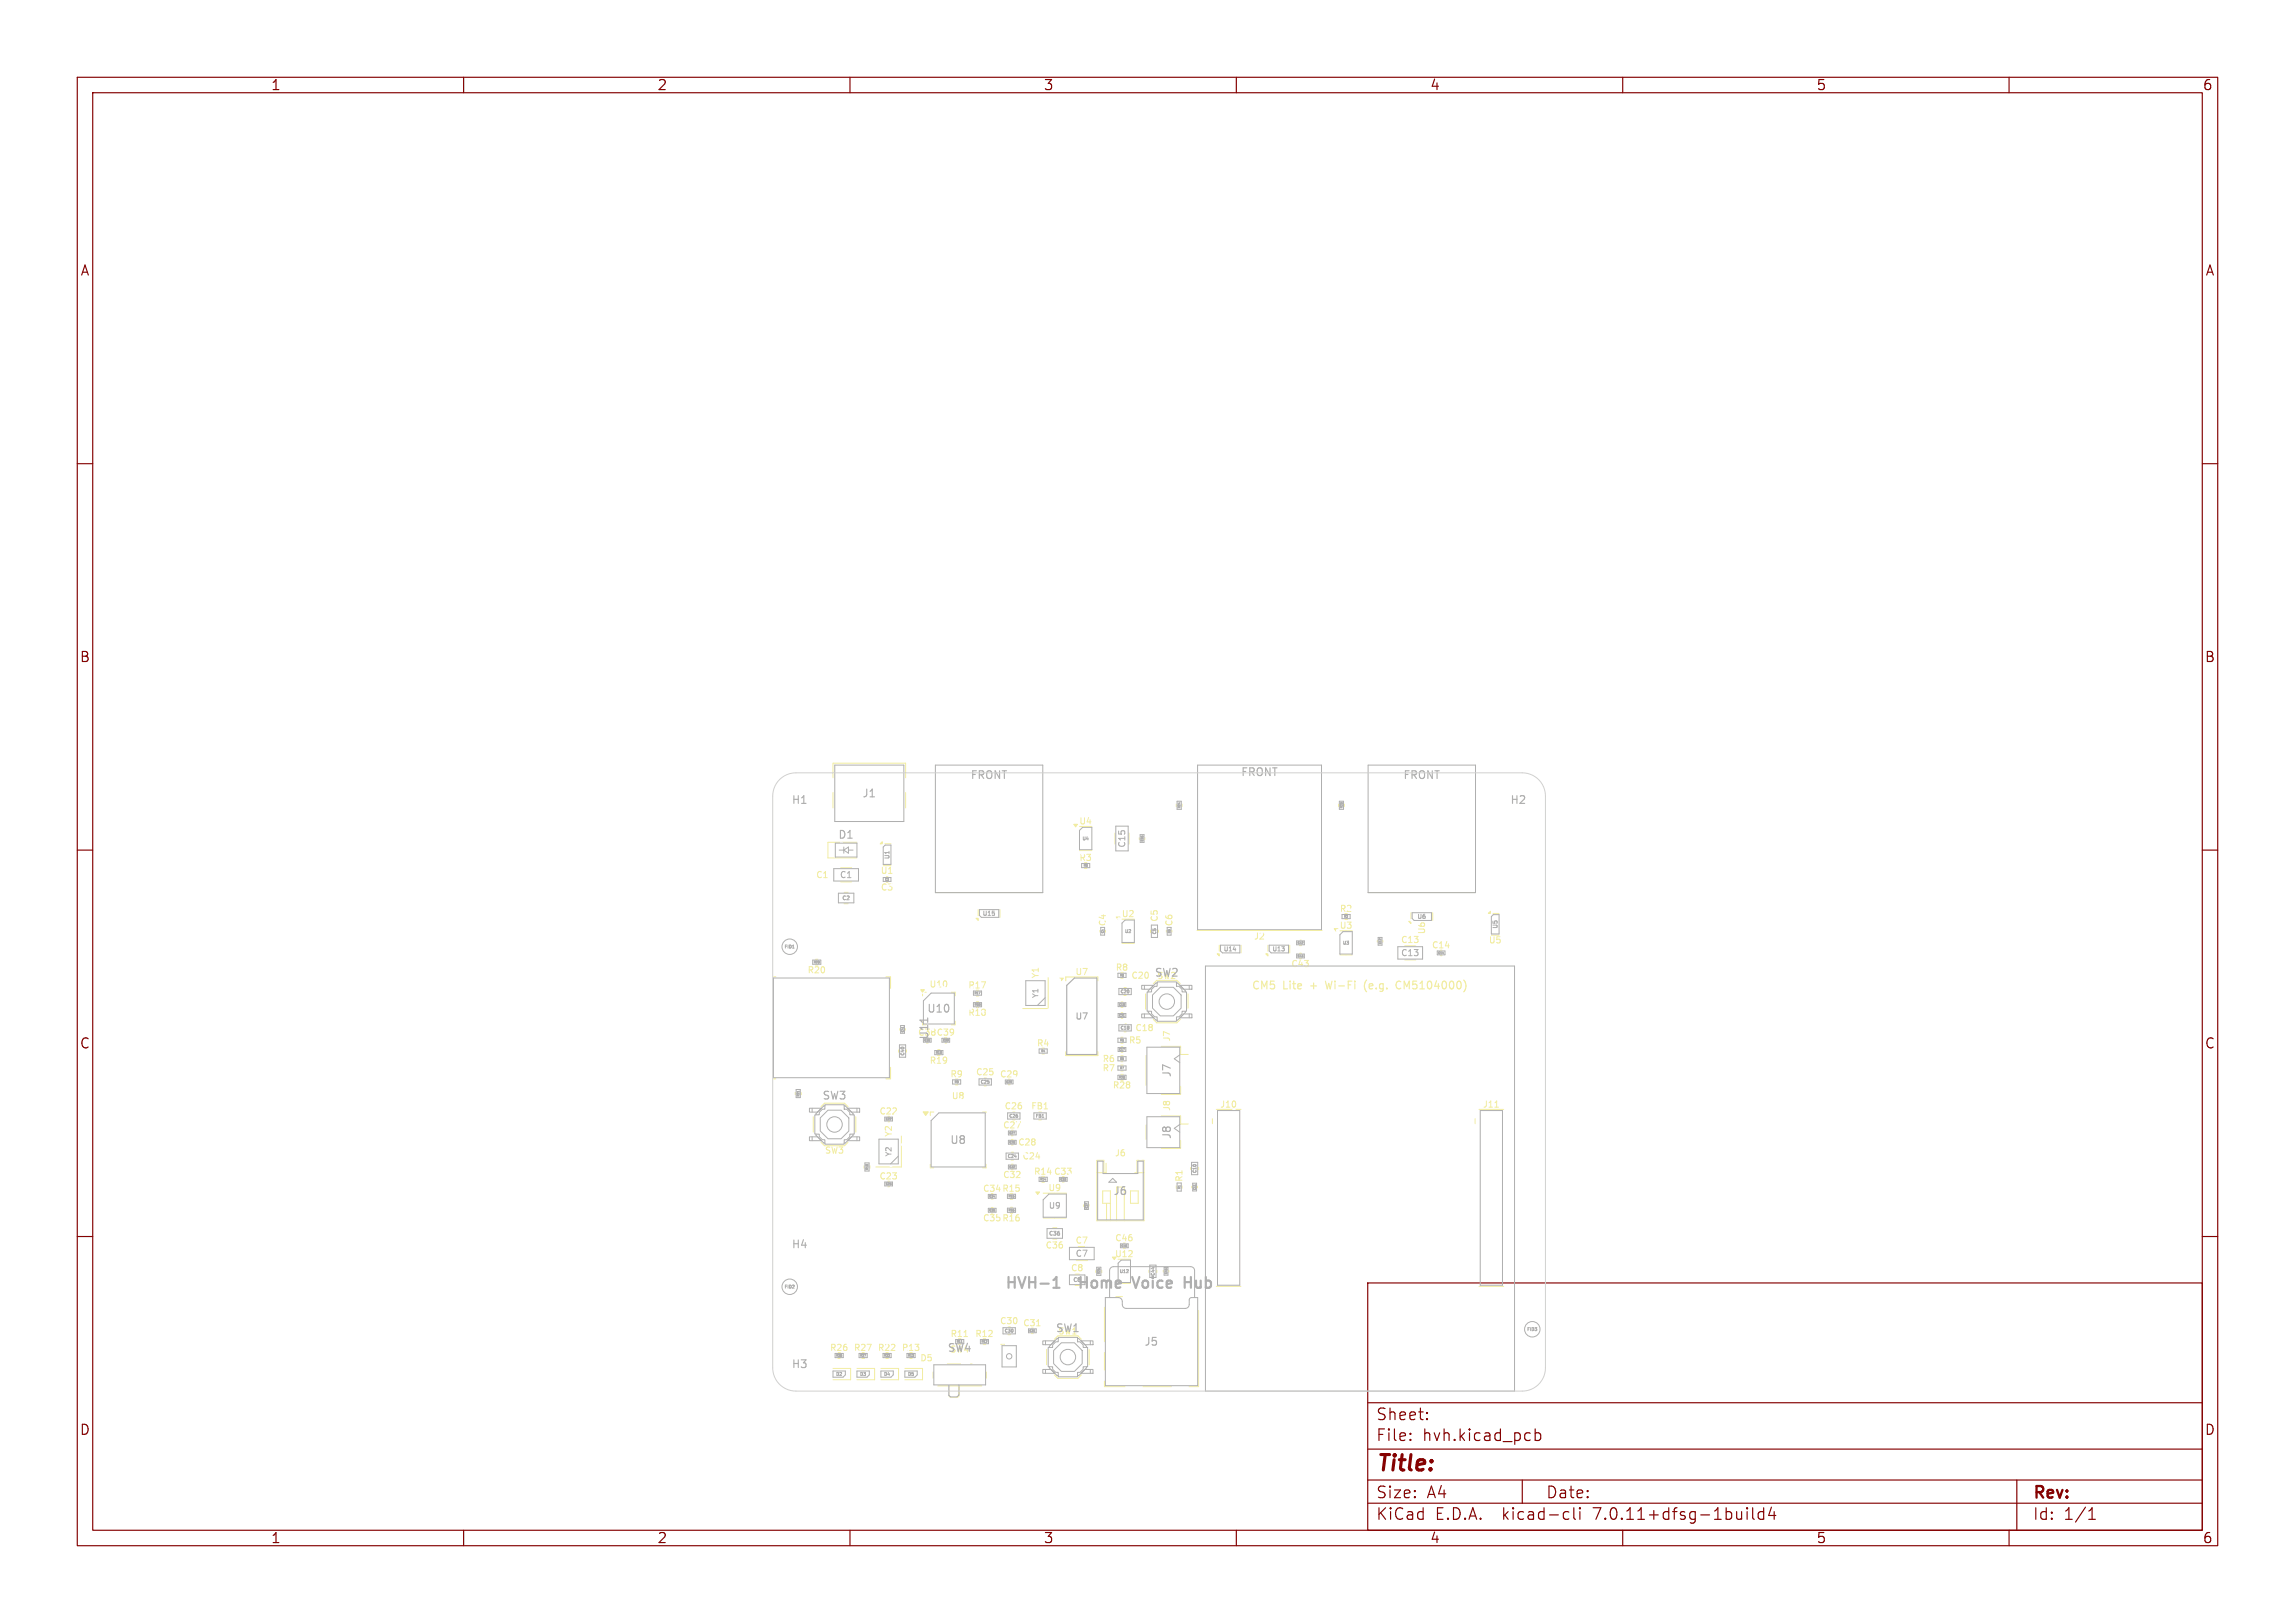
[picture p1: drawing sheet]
<svg xmlns="http://www.w3.org/2000/svg" width="297mm" height="210mm" viewBox="0 0 297 210" stroke-linecap="round" stroke-linejoin="round" font-family="sans-serif">
<defs><g id="words">
<text font-size="2.8" fill="#840000" x="178" y="190.9">Title:</text>
<g font-size="2.1" fill="#840000">
<text x="178" y="184">Sheet:</text>
<text x="178" y="186.7">File:</text>
<text x="184.1" y="186.7">hvh.kicad_pcb</text>
<text x="178" y="196.9">KiCad</text>
<text x="178" y="194.1">Size:</text>
<text x="184.7" y="194.1">A4</text>
<text x="185.7" y="196.9">E.D.A.</text>
<text x="194.6" y="196.9">kicad-cli</text>
<text x="200" y="194.1">Date:</text>
<text x="206.5" y="196.9">7.0.11+dfsg-1build4</text>
<text x="263" y="194.3">Rev:</text>
<text x="263" y="196.9">Id:</text>
<text x="267.1" y="196.9">1/1</text>
</g>
<g font-size="1.9" fill="#afafaf">
<text x="130" y="167.1">HVH-1</text>
<text x="140.5" y="167.1">Home</text>
<text x="147.9" y="167.1">Voice</text>
<text x="155" y="167.1">Hub</text>
</g>
<g font-size="1.8" fill="#840000">
<text x="35" y="11.9">1</text>
<text x="85" y="11.9">2</text>
<text x="135" y="11.9">3</text>
<text x="185" y="11.9">4</text>
<text x="235" y="11.9">5</text>
<text x="285" y="11.9">6</text>
<text x="10.3" y="35.9">A</text>
<text x="285.4" y="35.9">A</text>
<text x="10.3" y="85.9">B</text>
<text x="285.3" y="85.9">B</text>
<text x="10.3" y="135.9">C</text>
<text x="285.3" y="135.9">C</text>
<text x="10.3" y="185.9">D</text>
<text x="285.3" y="185.9">D</text>
<text x="35" y="199.9">1</text>
<text x="85" y="199.9">2</text>
<text x="135" y="199.9">3</text>
<text x="185" y="199.9">4</text>
<text x="235" y="199.9">5</text>
<text x="285" y="199.9">6</text>
</g>
<g font-size="1.4" fill="#afafaf">
<text x="125.5" y="101">FRONT</text>
<text x="160.5" y="100.6">FRONT</text>
<text x="181.5" y="101">FRONT</text>
<text x="102.4" y="104.2">H1</text>
<text x="111.5" y="103.4">J1</text>
<text x="195.4" y="104.2">H2</text>
<text x="108.4" y="108.7">D1</text>
<text x="119.9" y="131.2">U10</text>
<text x="149.4" y="126.6">SW2</text>
<text x="120.3" y="134.6" transform="rotate(-90 120.3 134.6)">U11</text>
<text x="106.4" y="142.5">SW3</text>
<text x="151.7" y="139.5" transform="rotate(-90 151.7 139.5)">J7</text>
<text x="122.9" y="148.2">U8</text>
<text x="151.7" y="147.5" transform="rotate(-90 151.7 147.5)">J8</text>
<text x="144" y="154.8">J6</text>
<text x="102.4" y="161.7">H4</text>
<text x="136.6" y="172.6">SW1</text>
<text x="102.4" y="177.2">H3</text>
<text x="122.6" y="175.1">SW4</text>
<text x="148" y="174.3">J5</text>
</g>
<g font-size="1.4" fill="#f2eda1">
<text x="161.9" y="128.2">CM5</text>
<text x="166" y="128.2">Lite</text>
<text x="169.8" y="128.2">+</text>
<text x="172" y="128.2">Wi-Fi</text>
<text x="177.2" y="128.2">(e.g.</text>
<text x="181.6" y="128.2">CM5104000)</text>
</g>
<g font-size="1.1" fill="#afafaf">
<text x="139.6" y="106.8">U4</text>
<text x="108.6" y="113.8">C1</text>
<text x="113.9" y="113.2">U1</text>
<text x="139.6" y="111.6">R3</text>
<text x="145.8" y="109.8" transform="rotate(-90 145.8 109.8)">C15</text>
<text x="143.3" y="119.9" transform="rotate(-90 143.3 119.9)">C4</text>
<text x="145.1" y="118.8">U2</text>
<text x="150" y="119.4" transform="rotate(-90 150 119.4)">C5</text>
<text x="151.9" y="119.9" transform="rotate(-90 151.9 119.9)">C6</text>
<text x="173.3" y="118.2">R2</text>
<text x="144.3" y="125.8">R8</text>
<text x="173.3" y="120.3">U3</text>
<text x="181.2" y="123.9">C13</text>
<text x="185.2" y="122.9">C14</text>
<text x="125.2" y="128.1">R17</text>
<text x="149.7" y="126.8">SW2</text>
<text x="118.7" y="134.2">C38 C39</text>
<text x="134.1" y="135.6">R4</text>
<text x="139.1" y="132.1">U7</text>
<text x="146" y="135.2">R5</text>
<text x="122.9" y="139.6">R9</text>
<text x="126.2" y="139.3">C25</text>
<text x="129.3" y="139.6">C29</text>
<text x="129.9" y="143.7">C26</text>
<text x="133.4" y="143.7">FB1</text>
<text x="113.7" y="144.4">C22</text>
<text x="129.7" y="146.2">C27</text>
<text x="131.7" y="148.4">C28</text>
<text x="113.7" y="152.8">C23</text>
<text x="127.1" y="154.4">C34 R15</text>
<text x="133.7" y="152.2">R14 C33</text>
<text x="153.2" y="153" transform="rotate(-90 153.2 153)">R1</text>
<text x="144.2" y="160.8">C46</text>
<text x="139.1" y="162.8">C7</text>
<text x="144.2" y="162.8">U12</text>
<text x="122.9" y="173.2">R11</text>
<text x="126.1" y="173.2">R12</text>
<text x="129.3" y="171.5">C30</text>
<text x="132.3" y="171.8">C31</text>
<text x="136.9" y="172.8">SW1</text>
<text x="107.3" y="175">R26</text>
<text x="110.4" y="175">R27</text>
<text x="113.5" y="175">R22</text>
<text x="116.6" y="175">R13</text>
</g>
<g font-size="1.1" fill="#f2eda1">
<text x="105.5" y="113.8">C1</text>
<text x="162.2" y="121.7">J2</text>
<text x="181.2" y="122.2">C13</text>
<text x="184.6" y="121" transform="rotate(-90 184.6 121)">U6</text>
<text x="192.6" y="122.2">U5</text>
<text x="104.4" y="126.1">R20</text>
<text x="139.1" y="126.3">U7</text>
<text x="146.3" y="126.8">C20</text>
<text x="120.2" y="137.8">R19</text>
<text x="151.6" y="134.9" transform="rotate(-90 151.6 134.9)">J7</text>
<text x="142.6" y="138.8">R7</text>
<text x="143.9" y="141">R28</text>
<text x="151.6" y="143.9" transform="rotate(-90 151.6 143.9)">J8</text>
<text x="191.8" y="143.5">J11</text>
<text x="106.7" y="149.4">SW3</text>
<text x="115.6" y="147.2" transform="rotate(-90 115.6 147.2)">Y2</text>
<text x="144.2" y="149.8">J6</text>
<text x="129.7" y="152.6">C32</text>
<text x="135.6" y="154.3">U9</text>
<text x="135.2" y="161.7">C36</text>
<text x="138.5" y="164.7">C8</text>
<text x="119" y="176.3">D5</text>
</g>
<g font-size="1.1" fill="#fff">
<text x="113.9" y="115.4">C3</text>
<text x="167" y="125.3">C43</text>
<text x="120.2" y="127.9">U10</text>
<text x="125.2" y="131.6">R18</text>
<text x="134.6" y="126.7" transform="rotate(-90 134.6 126.7)">Y1</text>
<text x="142.6" y="137.6">R6</text>
<text x="146.8" y="133.6">C18</text>
<text x="123.1" y="142.4">U8</text>
<text x="157.8" y="143.5">J10</text>
<text x="132.2" y="150.2">C24</text>
<text x="127.1" y="158.2">C35 R16</text>
<text x="139.1" y="161.1">C7</text>
</g>
<g font-size="1" fill="#afafaf">
<text x="134.5" y="129.2" transform="rotate(-90 134.5 129.2)">Y1</text>
<text x="115.5" y="149.7" transform="rotate(-90 115.5 149.7)">Y2</text>
<text x="135.7" y="156.5">U9</text>
</g>
<g font-size=".8" fill="#afafaf">
<text x="115.2" y="111.2" transform="rotate(-90 115.2 111.2)">U1</text>
<text x="127.1" y="118.6">U15</text>
<text x="183.4" y="119">U6</text>
<text x="158.3" y="123.2">U14</text>
<text x="164.6" y="123.2">U13</text>
<text x="193.9" y="120.2" transform="rotate(-90 193.9 120.2)">U5</text>
</g>
<g font-size=".7" fill="#afafaf">
<text x="108.9" y="116.6">C2</text>
<text x="135.7" y="160">C36</text>
<text x="138.8" y="166">C8</text>
</g>
<g font-size=".6" fill="#afafaf">
<text x="140.1" y="108.8">U4</text>
<text x="101.5" y="122.8">FID1</text>
<text x="145.5" y="120.8">U2</text>
<text x="149.7" y="120.9" transform="rotate(-90 149.7 120.9)">C5</text>
<text x="173.7" y="122.3">U3</text>
<text x="145" y="128.6">C20</text>
<text x="117.1" y="136.6" transform="rotate(-90 117.1 136.6)">C40</text>
<text x="145" y="133.3">C18</text>
<text x="126.9" y="140.3">C25</text>
<text x="130.4" y="149.9">C24</text>
<text x="130.6" y="144.7">C26</text>
<text x="134" y="144.7">FB1</text>
<text x="154.9" y="151.8" transform="rotate(-90 154.9 151.8)">C10</text>
<text x="101.5" y="166.8">FID2</text>
<text x="144.9" y="164.8">U12</text>
<text x="149.5" y="165.1" transform="rotate(-90 149.5 165.1)">C44</text>
<text x="130" y="172.5">C30</text>
<text x="197.6" y="172.3">FID3</text>
<text x="108.2" y="178.1">D2</text>
<text x="111.3" y="178.1">D3</text>
<text x="114.4" y="178.1">D4</text>
<text x="117.5" y="178.1">D5</text>
</g>
<g font-size=".4" fill="#afafaf">
<text x="152.8" y="104.6" transform="rotate(-90 152.8 104.6)">R24</text>
<text x="173.8" y="104.6" transform="rotate(-90 173.8 104.6)">R23</text>
<text x="140.2" y="112.2">R3</text>
<text x="173.9" y="118.8">R2</text>
<text x="105.3" y="124.7">R20</text>
<text x="126.1" y="128.7">R17</text>
<text x="126.1" y="130.2">R18</text>
<text x="144.9" y="126.4">R8</text>
<text x="121.1" y="136.4">R19</text>
<text x="134.7" y="136.2">R4</text>
<text x="144.9" y="137.2">R6</text>
<text x="144.9" y="134.8">R5</text>
<text x="103.5" y="141.9" transform="rotate(-90 103.5 141.9)">R21</text>
<text x="123.5" y="140.2">R9</text>
<text x="144.8" y="139.6">R28</text>
<text x="144.9" y="138.4">R7</text>
<text x="112.4" y="151.4" transform="rotate(-90 112.4 151.4)">R10</text>
<text x="130.5" y="155">R15</text>
<text x="134.6" y="152.8">R14</text>
<text x="152.8" y="153.9" transform="rotate(-90 152.8 153.9)">R1</text>
<text x="130.5" y="156.8">R16</text>
<text x="142.4" y="164.9" transform="rotate(-90 142.4 164.9)">R25</text>
<text x="123.8" y="173.8">R11</text>
<text x="127" y="173.8">R12</text>
<text x="108.2" y="175.6">R26</text>
<text x="111.3" y="175.6">R27</text>
<text x="117.5" y="175.6">R13</text>
</g>
<g font-size=".3" fill="#afafaf">
<text x="114.5" y="114">C3</text>
<text x="148" y="108.9" transform="rotate(-90 148 108.9)">C16</text>
<text x="142.9" y="120.8" transform="rotate(-90 142.9 120.8)">C4</text>
<text x="151.5" y="120.8" transform="rotate(-90 151.5 120.8)">C6</text>
<text x="167.9" y="122.2">C42</text>
<text x="167.9" y="123.9">C43</text>
<text x="178.8" y="122.2" transform="rotate(-90 178.8 122.2)">C12</text>
<text x="186.1" y="123.5">C14</text>
<text x="144.8" y="131.6">C21</text>
<text x="144.8" y="130.2">C19</text>
<text x="117" y="133.6" transform="rotate(-90 117 133.6)">C41</text>
<text x="122" y="134.8">C39</text>
<text x="144.8" y="136">C17</text>
<text x="130.2" y="140.2">C29</text>
<text x="114.6" y="145">C22</text>
<text x="130.6" y="146.8">C27</text>
<text x="114.6" y="153.4">C23</text>
<text x="128" y="155">C34</text>
<text x="130.6" y="151.2">C32</text>
<text x="137.2" y="152.8">C33</text>
<text x="154.8" y="154" transform="rotate(-90 154.8 154)">C11</text>
<text x="140.8" y="156.4" transform="rotate(-90 140.8 156.4)">C37</text>
<text x="145.1" y="161.4">C46</text>
<text x="151.1" y="164.9" transform="rotate(-90 151.1 164.9)">C45</text>
<text x="133.2" y="172.4">C31</text>
</g>
</g></defs>
<g fill="none" stroke="#840000" stroke-width=".15">
<path d="M10 10h277v190h-277zM12 12h273v186h-273zM60 10v2M110 10v2M160 10v2M210 10v2M260 10v2M10 60h2M285 60h2M10 110h2M285 110h2M10 160h2"/>
<path d="M285 160h2M177 166h108v32h-108zM60 198v2M110 198v2M160 198v2M177 194.5h108M177 191.5h108M177 187.5h108M177 181.5h108M182.5 186.3h.1l-.1 .1M182.5 186.3v.1M182.5 185.5v.1"/>
<path d="M182.5 185.5h.1l-.1 .1M184.7 183.6v.1M184.7 183.6h-.1l.1 .1M184.7 182.8v.1M184.7 182.8h-.1l.1 .1M197 191.5v3M198.7 184.9v1.5M198.7 185.5l.4-.1 .3 .3v.4l-.2 .2-.1 .1-.4-.1M202.6 195.6l.4 .1M203 196.5l-.4 .1M203.7 195.1v1.3l.2 .2M204.5 195.1v.1"/>
<path d="M204.5 195.6v1M204.5 195.1l-.1 .1h.1M210 198v2M226.1 195.1v.1M226.1 195.6v1M226.1 195.1l-.1 .1h.1M226.1 195.1l.1 .1h-.1M226.8 195.1v1.3l.2 .2M228.2 195.7l-.4-.1-.3 .3v.4l.2 .2 .1 .1 .4-.1M228.2 195.1v1.5M229.2 195l-.3 1.1h.9M229.6 195.6v1"/>
<path d="M260 198v2M261 191.5v6.5M270.3 196.6h.9M270.3 195.5l.4-.4v1.5"/>
</g>
<path d="M137.9 126.9v-.5h4.2v.5M137.9 136.1v.5h4.2v-.5M171.5 127l.3 1M176.9 126.8a1.15 1.15 0 0 0 0 1.5M181.2 127a.49 .49 0 0 0-.6 .4 .49 .49 0 0 0 .4 .6l.2-.1" fill="none" stroke="#f2eda1" stroke-width=".15"/>
<g fill="none" stroke="#f2eda1" stroke-width=".13">
<path d="M107.8 100.7v-1.9h9.4v1.9M107.8 102.5v2M108.8 112.3h1.4M109.2 115.5h.6M109.2 116.9h.6M110.9 109h-3.8v2h3.8M114.3 112h1M114.5 109.2h.8M114.7 114.2h.2M117.2 102.5v2M121.1 115.5h13.8M126.6 117.7v.8"/>
<path d="M129.4 117.7v1M139.7 110.1h1.6M140.3 112.4h.4M144.3 107.8v1.4M147.4 108.4v.2M148.2 108.4v.2M152.2 104v.4M153 104v.4M173.2 104v.4M174 104v.4M174 119h.4M177 115.5h14"/>
<path d="M182.6 118.1v.8M185.4 118.1v1M193.2 118.2h.8M100.1 139.6h.3M100.1 126.4h.3M105.5 124.1h.4M105.5 124.9h.4M114.7 126.4h.5v1.5M115.2 138.1v1.5h-.5M116.3 135.9v.2M116.4 133.1v.2M117.2 133.1v.2"/>
<path d="M117.3 135.9v.2M119.4 128.6v.3M119.7 128.4h.2M121.3 135.8h.4M121.3 136.6h.4M122.3 135h.2M123.1 128.4h.5v.5M123.6 132.1v.5h-.5M126.3 128.9h.4M126.3 129.6h.4M126.3 130.4h.4M134.8 136.4h.4"/>
<path d="M135.6 126.5v4h-3.2M142.3 120.4v.2M143.1 120.4v.2M145 126.6h.4M145 137.8h.4M145 138.6h.4M145 139h.4M145 139.8h.4M145 136.6h.4M145 137.4h.4M145 134.2h.4M145 135h.4"/>
<path d="M145.1 131h.2M145.1 131.8h.2M145.1 135.4h.2M145.1 136.2h.2M145.1 129.6h.2M145.1 130.4h.2M145.2 122.1h1.6M145.5 132.5h.2M145.5 133.5h.2M145.5 127.8h.2M145.5 128.8h.2M148.2 128.6v2"/>
<path d="M148.3 136.6v3.8M148.9 120.4v.2M149.2 127.3l.5-.5h2.6l.5 .5M149.2 131.9l.5 .5h2.6l.5-.5M149.9 120.4v.2M150.3 135.4h2.5v1h1M150.9 120.4v.2M151.7 120.4v.2M153.8 128.6v2M154.9 120.4h16.2M157.8 122.3v.8M160.6 122.3v1"/>
<path d="M164.1 122.3v.8M166.9 122.3v1M168.2 121.6h.2M168.2 122.4h.2M168.2 123.3h.2M168.2 124.1h.2M173.4 123.6h1.6M178.2 121.7v.2M179 121.7v.2M186.4 123.7h.2M193 121h1M102.9 141.3v.4"/>
<path d="M103.7 141.3v.4M105.2 144.5v2M106.2 143.2l.5-.4h2.6l.5 .4M106.2 147.8l.5 .4h2.6l.5-.4M110.8 144.5v2M111.8 150.8v.4M112.6 150.8v.4M114.9 145.2h.2M114.9 153.6h.2M116.7 147v4h-3.3M120.4 150.7v.4h.4M120.8 143.9h-.4v.4"/>
<path d="M123.6 140.4h.4M127.2 143.9h.4v.4M127.4 140.5h.2M127.6 150.7v.4h-.4M128.3 155.2h.2M128.3 156.2h.2M128.3 157h.2M130.5 140.4h.2M130.7 155.2h.4M130.7 156.2h.4M130.7 157h.4M130.9 149.1h.2"/>
<path d="M130.9 150.1h.2M130.9 147h.2M130.9 150.6h.2M130.9 151.4h.2M130.9 147.4h.2M130.9 148.2h.2M131.1 144.9h.2M134.4 144.9h.4M134.8 153h.4M135 154.4h3M135 157.6h3M136.2 158.9h.6"/>
<path d="M137.5 153h.2M140.2 155.9v.2M141 155.9v.2M142.9 151.7v-1.6h-1v7.9h6.2v-7.9h-1v1.6M143.1 150.5v1.2h-1.2M143.2 155.7v2.3M143.7 155.7h-1v-1.6h1v3.9M144.5 153.6v4.4M145.5 153.6v4.4M146.3 154.1h1v1.6h-1zM146.9 151.7h1.2M148.3 145.6v1.8"/>
<path d="M150.3 144.4h2.5v1h1M152.2 153.4v.4M152.8 140.6v1h-2.5M152.8 147.6v1h-2.5M153 153.4v.4M154.1 151.1v.2M154.2 153.5v.2M155 153.5v.2M155.1 151.1v.2M156.9 144.8v.6M157.4 143.5h3.2M190.9 144.8v.6"/>
<path d="M191.4 143.5h3.2M193.5 143.3h.4M107.8 177.1h2.3v1.4h-2.3M108.4 175.8h.4M110.9 177.1h2.3v1.4h-2.3M111.5 175.8h.4M114 177.1h2.3v1.4h-2.3M114.6 175.8h.4M117.1 177.1h2.3v1.4h-2.3M117.7 175.8h.4M120.8 177.5v.8M121.4 179.3h5.7"/>
<path d="M122.6 176.5h1.7M122.8 179.3v1.3l.2 .2h.9l.2-.2v-1.3M124.8 172.9h.4M125.6 176.5h.2M127.2 174h.4M127.6 177.5v.8M129.5 174h.5M130.5 172.7h.2M133.5 172.6h.2M134.2 171.6h.4M135.5 174.6v2M136.2 160.3h.6"/>
<path d="M136.5 177.9l.4 .4h2.6l.4-.4M136.5 173.3l.4-.4h2.6l.4 .4M139.1 166.3h.6M140.9 174.6v2M141.8 164.3v.4M142.6 164.3v.4M142.9 169.2v4.4M142.9 175v2.3M142.9 178.7v.7h2.7M145.4 161.6h.2M145.5 166.1h.8M147.9 179.4h3.7"/>
<path d="M148.7 164.4v.2M149.7 164.4v.2M150.5 164.4v.2M151.3 164.4v.2M155.1 169.6v9.8h-1.2M157.4 166.5h3.2M191.4 166.5h3.2"/>
</g>
<g fill="#f2eda1" stroke="#f2eda1" stroke-width=".13">
<path d="M157.5 123.4h.3v.3z"/>
<path d="M137.1 126.6h.5l-.2 .3z"/>
<path d="M139 106.7h.4l-.2 .3z"/>
<path d="M126.3 118.8h.3v.3z"/>
<path d="M113.9 109.2l.3-.3v.3z"/>
<path d="M192.6 118.2l.3-.3v.3z"/>
<path d="M172.7 120.2h.4l-.2 .3z"/>
<path d="M163.8 123.4h.3v.3z"/>
<path d="M182.3 119.2h.3v.3z"/>
<path d="M144.5 118.7h.4l-.2 .3z"/>
<path d="M119.1 128.1h.5l-.2 .3z"/>
<path d="M134 154.2h.5l-.2 .4z"/>
<path d="M119.5 143.9h.6l-.3 .4z"/>
</g>
<g fill="#fff" stroke="#fff" stroke-width=".13">
<circle cx="166.1" cy="143.6" r=".15"/>
<circle cx="114.8" cy="173.8" r=".15"/>
<circle cx="144.5" cy="139.7" r=".15"/>
<circle cx="161.4" cy="161.6" r=".15"/>
<circle cx="111.2" cy="177.4" r=".15"/>
<circle cx="156.2" cy="156.4" r=".15"/>
<circle cx="144.5" cy="142.2" r=".15"/>
<circle cx="122" cy="134.9" r=".15"/>
<circle cx="113.5" cy="137.2" r=".15"/>
<circle cx="122.8" cy="175.5" r=".15"/>
<circle cx="121.1" cy="135.9" r=".15"/>
<circle cx="103.6" cy="142.2" r=".15"/>
<circle cx="115.5" cy="175.5" r=".15"/>
<circle cx="112.3" cy="142.3" r=".15"/>
<circle cx="105.1" cy="124.8" r=".15"/>
<circle cx="107.5" cy="128.8" r=".15"/>
<circle cx="146.6" cy="119.8" r=".15"/>
<circle cx="129.7" cy="129.3" r=".15"/>
<circle cx="138.4" cy="107.2" r=".15"/>
<circle cx="141.2" cy="156.1" r=".15"/>
<circle cx="115.1" cy="107.8" r=".15"/>
<circle cx="145.4" cy="132.3" r=".15"/>
<circle cx="137.6" cy="165.1" r=".15"/>
<circle cx="135.9" cy="158.5" r=".15"/>
<circle cx="107.7" cy="116.2" r=".15"/>
<circle cx="171.7" cy="140" r=".15"/>
<circle cx="133.9" cy="152.5" r=".15"/>
<circle cx="173.1" cy="120.4" r=".15"/>
<circle cx="141.6" cy="132.5" r=".15"/>
<circle cx="152.1" cy="136.4" r=".15"/>
<circle cx="107.1" cy="112.4" r=".15"/>
<circle cx="133.8" cy="145.2" r=".15"/>
<circle cx="155.4" cy="160.7" r=".15"/>
<circle cx="142.9" cy="121.6" r=".15"/>
<circle cx="144.8" cy="122.1" r=".15"/>
<circle cx="108.9" cy="109.1" r=".15"/>
<circle cx="137.4" cy="156.3" r=".15"/>
<circle cx="145.1" cy="130.6" r=".15"/>
<circle cx="144.8" cy="118.9" r=".15"/>
<circle cx="155.4" cy="161.7" r=".15"/>
<circle cx="157.4" cy="162" r=".15"/>
<circle cx="179.4" cy="122.3" r=".15"/>
<circle cx="156.7" cy="160.7" r=".15"/>
<circle cx="113.8" cy="114.3" r=".15"/>
<circle cx="135.7" cy="131.5" r=".15"/>
<circle cx="136.2" cy="132.1" r=".15"/>
<circle cx="113.9" cy="111.1" r=".15"/>
<circle cx="161.7" cy="163.8" r=".15"/>
<circle cx="161.4" cy="158" r=".15"/>
<circle cx="113.7" cy="105.6" r=".15"/>
<circle cx="161.7" cy="164.6" r=".15"/>
<circle cx="114.2" cy="111.8" r=".15"/>
<circle cx="112.5" cy="151.6" r=".15"/>
<circle cx="114.7" cy="145.1" r=".15"/>
<circle cx="117.3" cy="149.5" r=".15"/>
<circle cx="115.3" cy="150.8" r=".15"/>
<circle cx="118.7" cy="148.1" r=".15"/>
<circle cx="125.6" cy="130.5" r=".15"/>
<circle cx="155.9" cy="151.7" r=".15"/>
<circle cx="153" cy="150.8" r=".15"/>
<circle cx="167" cy="126" r=".15"/>
<circle cx="165.2" cy="124.2" r=".15"/>
<circle cx="164.4" cy="123.4" r=".15"/>
<circle cx="163.3" cy="120.7" r=".15"/>
<circle cx="166.6" cy="123.5" r=".15"/>
<circle cx="159.9" cy="121.5" r=".15"/>
<circle cx="155.7" cy="126.4" r=".15"/>
<circle cx="158.4" cy="120.9" r=".15"/>
<circle cx="155.1" cy="127" r=".15"/>
<circle cx="168" cy="121.6" r=".15"/>
<circle cx="168.6" cy="120.8" r=".15"/>
<circle cx="172.4" cy="103.9" r=".15"/>
<circle cx="173.3" cy="104.8" r=".15"/>
<circle cx="153.8" cy="103.9" r=".15"/>
<circle cx="152.9" cy="104.8" r=".15"/>
<circle cx="156" cy="148.4" r=".15"/>
<circle cx="156.4" cy="124.3" r=".15"/>
<circle cx="157.4" cy="138.3" r=".15"/>
<circle cx="157.4" cy="144" r=".15"/>
<circle cx="155.6" cy="147.1" r=".15"/>
<circle cx="153.5" cy="138.2" r=".15"/>
<circle cx="155.8" cy="149.4" r=".15"/>
<circle cx="154.7" cy="141.4" r=".15"/>
<circle cx="161.4" cy="148" r=".15"/>
<circle cx="143" cy="164" r=".15"/>
<circle cx="110.9" cy="111.9" r=".15"/>
<circle cx="146.6" cy="161.4" r=".15"/>
<circle cx="129.3" cy="146.2" r=".15"/>
<circle cx="182.3" cy="117.3" r=".15"/>
<circle cx="131" cy="177.2" r=".15"/>
<circle cx="151.5" cy="169.1" r=".15"/>
<circle cx="138.3" cy="160" r=".15"/>
<circle cx="127.6" cy="144.2" r=".15"/>
<circle cx="135.7" cy="136.7" r=".15"/>
<circle cx="153.8" cy="130.7" r=".15"/>
<circle cx="114.5" cy="151.4" r=".15"/>
<circle cx="159" cy="150" r=".15"/>
<circle cx="193" cy="149.6" r=".15"/>
<circle cx="122.8" cy="150.6" r=".15"/>
<circle cx="150.4" cy="145.1" r=".15"/>
<circle cx="129" cy="140.6" r=".15"/>
<circle cx="101.3" cy="125.9" r=".15"/>
<circle cx="149.8" cy="134.7" r=".15"/>
<circle cx="135.9" cy="176.8" r=".15"/>
<circle cx="159" cy="154.8" r=".15"/>
<circle cx="159" cy="148.4" r=".15"/>
<circle cx="193" cy="164" r=".15"/>
<circle cx="193" cy="154.4" r=".15"/>
<circle cx="159" cy="153.2" r=".15"/>
<circle cx="147.7" cy="177.9" r=".15"/>
<circle cx="143.9" cy="120.2" r=".15"/>
<circle cx="159" cy="161.2" r=".15"/>
<circle cx="132" cy="171.5" r=".15"/>
<circle cx="151.4" cy="178.9" r=".15"/>
<circle cx="111.2" cy="146.6" r=".15"/>
<circle cx="144.1" cy="169.3" r=".15"/>
<circle cx="131.9" cy="147.2" r=".15"/>
<circle cx="159" cy="158" r=".15"/>
<circle cx="108.6" cy="106.5" r=".15"/>
<circle cx="140.5" cy="154.9" r=".15"/>
<circle cx="159" cy="151.6" r=".15"/>
<circle cx="193" cy="159.2" r=".15"/>
<circle cx="147.9" cy="147.9" r=".15"/>
<circle cx="193" cy="152.8" r=".15"/>
<circle cx="159.2" cy="121.8" r=".15"/>
<circle cx="193" cy="157.6" r=".15"/>
<circle cx="123.4" cy="134.1" r=".15"/>
<circle cx="111.3" cy="108.9" r=".15"/>
<circle cx="193" cy="148" r=".15"/>
<circle cx="146.3" cy="131.6" r=".15"/>
<circle cx="146.3" cy="130.3" r=".15"/>
<circle cx="193" cy="162.4" r=".15"/>
<circle cx="116.8" cy="148.1" r=".15"/>
<circle cx="193" cy="160.8" r=".15"/>
<circle cx="178.4" cy="120.7" r=".15"/>
<circle cx="141.2" cy="112.7" r=".15"/>
<circle cx="117.6" cy="135.2" r=".15"/>
<circle cx="128.7" cy="148.8" r=".07"/>
<circle cx="132.1" cy="146.3" r=".15"/>
<circle cx="137.1" cy="126.8" r=".15"/>
<circle cx="150.2" cy="140.5" r=".15"/>
<circle cx="153.8" cy="147.6" r=".15"/>
<circle cx="115.9" cy="153.8" r=".15"/>
<circle cx="114.6" cy="140" r=".15"/>
<circle cx="116.3" cy="110" r=".15"/>
<circle cx="159" cy="156.4" r=".15"/>
<circle cx="193" cy="151.2" r=".15"/>
<circle cx="159" cy="162.8" r=".15"/>
<circle cx="168.8" cy="122" r=".15"/>
<circle cx="147.3" cy="107.5" r=".15"/>
<circle cx="146.3" cy="135.8" r=".15"/>
<circle cx="187.6" cy="123.6" r=".15"/>
<circle cx="184.7" cy="124.4" r=".15"/>
<circle cx="128" cy="117.2" r=".15"/>
<circle cx="120.6" cy="135.3" r=".15"/>
<circle cx="121.4" cy="152.9" r=".15"/>
<circle cx="193" cy="156" r=".15"/>
<circle cx="134.7" cy="172.4" r=".15"/>
<circle cx="103.1" cy="125.8" r=".15"/>
<circle cx="120.9" cy="149.2" r=".15"/>
<circle cx="159" cy="145.2" r=".15"/>
<circle cx="153.8" cy="152.6" r=".15"/>
<circle cx="101.4" cy="128.4" r=".15"/>
<circle cx="139.8" cy="155.7" r=".15"/>
<circle cx="140.6" cy="161.4" r=".15"/>
<circle cx="126.3" cy="152.1" r=".15"/>
<circle cx="126.8" cy="151.1" r=".15"/>
<circle cx="105.5" cy="146.6" r=".15"/>
<circle cx="100.9" cy="137.1" r=".15"/>
<circle cx="117.4" cy="132.3" r=".15"/>
<circle cx="138.3" cy="108.4" r=".15"/>
<circle cx="150.5" cy="163.4" r=".15"/>
<circle cx="169.2" cy="140.3" r=".15"/>
<circle cx="148.3" cy="132.2" r=".15"/>
<circle cx="169.4" cy="123.9" r=".15"/>
<circle cx="150.2" cy="119.6" r=".15"/>
<circle cx="111.3" cy="116.1" r=".15"/>
<circle cx="131.6" cy="127.6" r=".15"/>
<circle cx="141.6" cy="176.7" r=".15"/>
<circle cx="116.4" cy="107.3" r=".15"/>
<circle cx="144.1" cy="106.3" r=".15"/>
<circle cx="159" cy="164.4" r=".15"/>
<circle cx="193" cy="146.4" r=".15"/>
<circle cx="114.8" cy="128.4" r=".15"/>
<circle cx="165.5" cy="121.8" r=".15"/>
<circle cx="103.7" cy="128.2" r=".15"/>
<circle cx="159" cy="159.6" r=".15"/>
<circle cx="153.7" cy="149.6" r=".15"/>
<circle cx="159" cy="146.8" r=".15"/>
<circle cx="146.5" cy="127.4" r=".15"/>
<circle cx="153.8" cy="153.4" r=".15"/>
<circle cx="161.5" cy="160.8" r=".15"/>
<circle cx="144.5" cy="135" r=".15"/>
<circle cx="144.5" cy="136.7" r=".15"/>
<circle cx="145.5" cy="138" r=".15"/>
<circle cx="138" cy="123" r=".15"/>
<circle cx="135.6" cy="123" r=".15"/>
<circle cx="143.9" cy="128" r=".15"/>
<circle cx="145.5" cy="126.4" r=".15"/>
<circle cx="145.5" cy="134.4" r=".15"/>
<circle cx="143.6" cy="134.3" r=".15"/>
<circle cx="162.4" cy="147.2" r=".15"/>
<circle cx="143.1" cy="135.8" r=".15"/>
<circle cx="163" cy="146.7" r=".15"/>
<circle cx="141.8" cy="135" r=".15"/>
<circle cx="190.7" cy="157.5" r=".15"/>
<circle cx="141.8" cy="133.7" r=".15"/>
<circle cx="145.5" cy="137.2" r=".15"/>
<circle cx="136.3" cy="127.3" r=".15"/>
<circle cx="135.2" cy="129" r=".15"/>
<circle cx="133.8" cy="127.9" r=".15"/>
<circle cx="136.6" cy="128" r=".15"/>
<circle cx="141.1" cy="108.7" r=".15"/>
<circle cx="140.1" cy="110.5" r=".15"/>
<circle cx="156.6" cy="149.4" r=".15"/>
<circle cx="115.1" cy="171.5" r=".15"/>
<circle cx="109" cy="175.7" r=".15"/>
<circle cx="109" cy="177.6" r=".15"/>
<circle cx="129.8" cy="174.2" r=".15"/>
<circle cx="130.3" cy="163.9" r=".15"/>
<circle cx="149.9" cy="160.6" r=".15"/>
<circle cx="161.4" cy="157.2" r=".15"/>
<circle cx="155.6" cy="163" r=".15"/>
<circle cx="153.1" cy="159.1" r=".15"/>
<circle cx="153.7" cy="167.6" r=".15"/>
<circle cx="154" cy="159.1" r=".15"/>
<circle cx="147.8" cy="163.1" r=".15"/>
<circle cx="149.1" cy="162.1" r=".15"/>
<circle cx="147.2" cy="167.6" r=".15"/>
<circle cx="143.7" cy="163.7" r=".15"/>
<circle cx="143.1" cy="152.9" r=".15"/>
<circle cx="141" cy="107.6" r=".15"/>
<circle cx="138.4" cy="110.2" r=".15"/>
<circle cx="183.5" cy="119.5" r=".15"/>
<circle cx="182.7" cy="119.1" r=".15"/>
<circle cx="196.1" cy="123" r=".15"/>
<circle cx="192.6" cy="120.1" r=".15"/>
<circle cx="189.9" cy="117.2" r=".15"/>
<circle cx="191.7" cy="119.3" r=".15"/>
<circle cx="192.3" cy="118.8" r=".15"/>
<circle cx="164.3" cy="145.5" r=".15"/>
<circle cx="113.9" cy="110.1" r=".15"/>
<circle cx="113.4" cy="107.9" r=".15"/>
<circle cx="114.4" cy="109.4" r=".15"/>
<circle cx="163.8" cy="146.1" r=".15"/>
<circle cx="156.6" cy="154.1" r=".15"/>
<circle cx="161.5" cy="160" r=".15"/>
<circle cx="191.2" cy="144.6" r=".15"/>
<circle cx="155.8" cy="122.4" r=".15"/>
<circle cx="172.5" cy="122.8" r=".15"/>
<circle cx="190.7" cy="147.1" r=".15"/>
<circle cx="116.3" cy="173.5" r=".15"/>
<circle cx="102.1" cy="139.8" r=".15"/>
<circle cx="106.1" cy="124.2" r=".15"/>
<circle cx="112.7" cy="129.1" r=".15"/>
<circle cx="123.3" cy="129.1" r=".15"/>
<circle cx="112.7" cy="136.9" r=".15"/>
<circle cx="118.7" cy="131.9" r=".15"/>
<circle cx="105.2" cy="141.6" r=".15"/>
<circle cx="112.9" cy="136" r=".15"/>
<circle cx="118.3" cy="129.6" r=".15"/>
<circle cx="136.4" cy="130.4" r=".15"/>
<circle cx="135.7" cy="130.7" r=".15"/>
<circle cx="118.8" cy="130.2" r=".15"/>
<circle cx="151.8" cy="127.4" r=".15"/>
<circle cx="147.6" cy="128" r=".15"/>
<circle cx="153.6" cy="127.4" r=".15"/>
<circle cx="156.4" cy="163" r=".15"/>
<circle cx="147.6" cy="149.9" r=".15"/>
<circle cx="147.3" cy="145.7" r=".15"/>
<circle cx="168.7" cy="109.9" r="1.62"/>
<circle cx="157.3" cy="109.9" r="1.62"/>
<circle cx="169.6" cy="105" r=".55"/>
<circle cx="167.1" cy="105" r=".55"/>
<circle cx="158.9" cy="105" r=".55"/>
<circle cx="156.4" cy="105" r=".55"/>
<circle cx="168.7" cy="118.8" r=".45"/>
<circle cx="167.5" cy="116.3" r=".46"/>
<circle cx="166.2" cy="118.8" r=".45"/>
<circle cx="165" cy="116.3" r=".46"/>
<circle cx="163.6" cy="118.8" r=".45"/>
<circle cx="162.5" cy="116.3" r=".46"/>
<circle cx="161.1" cy="118.8" r=".45"/>
<circle cx="159.9" cy="116.3" r=".46"/>
<circle cx="158.6" cy="118.8" r=".45"/>
<circle cx="157.4" cy="116.3" r=".46"/>
<circle cx="155.3" cy="113" r=".85"/>
<circle cx="170.7" cy="113" r=".85"/>
<circle cx="101.1" cy="161" r=".25"/>
<circle cx="101.8" cy="159.3" r=".25"/>
<circle cx="101.8" cy="162.7" r=".25"/>
<circle cx="103.5" cy="158.6" r=".25"/>
<circle cx="103.5" cy="161" r="1.6"/>
<circle cx="103.5" cy="163.4" r=".25"/>
<circle cx="105.2" cy="159.3" r=".25"/>
<circle cx="105.2" cy="162.7" r=".25"/>
<circle cx="105.9" cy="161" r=".25"/>
<circle cx="194.1" cy="103.5" r=".25"/>
<circle cx="194.8" cy="101.8" r=".25"/>
<circle cx="194.8" cy="105.2" r=".25"/>
<circle cx="196.5" cy="101.1" r=".25"/>
<circle cx="196.5" cy="103.5" r="1.6"/>
<circle cx="196.5" cy="105.9" r=".25"/>
<circle cx="198.2" cy="101.8" r=".25"/>
<circle cx="198.2" cy="105.2" r=".25"/>
<circle cx="198.9" cy="103.5" r=".25"/>
<circle cx="101.1" cy="103.5" r=".25"/>
<circle cx="101.8" cy="101.8" r=".25"/>
<circle cx="101.8" cy="105.2" r=".25"/>
<circle cx="103.5" cy="101.1" r=".25"/>
<circle cx="103.5" cy="103.5" r="1.6"/>
<circle cx="103.5" cy="105.9" r=".25"/>
<circle cx="105.2" cy="101.8" r=".25"/>
<circle cx="105.2" cy="105.2" r=".25"/>
<circle cx="105.9" cy="103.5" r=".25"/>
<circle cx="131.5" cy="112.8" r=".35"/>
<circle cx="129" cy="112.8" r=".35"/>
<circle cx="127" cy="112.8" r=".35"/>
<circle cx="124.5" cy="112.8" r=".35"/>
<circle cx="124" cy="114.3" r=".35"/>
<circle cx="126" cy="114.3" r=".35"/>
<circle cx="128" cy="114.3" r=".35"/>
<circle cx="130" cy="114.3" r=".35"/>
<circle cx="132" cy="114.3" r=".35"/>
<circle cx="134.6" cy="110.8" r="1.15"/>
<circle cx="121.4" cy="110.8" r="1.15"/>
<circle cx="115.4" cy="105.3" r=".32"/>
<circle cx="109.6" cy="105.3" r=".32"/>
<circle cx="101.1" cy="176.5" r=".25"/>
<circle cx="101.8" cy="174.8" r=".25"/>
<circle cx="101.8" cy="178.2" r=".25"/>
<circle cx="103.5" cy="174.1" r=".25"/>
<circle cx="103.5" cy="176.5" r="1.6"/>
<circle cx="103.5" cy="178.9" r=".25"/>
<circle cx="105.2" cy="174.8" r=".25"/>
<circle cx="105.2" cy="178.2" r=".25"/>
<circle cx="105.9" cy="176.5" r=".25"/>
<circle cx="187.5" cy="112.8" r=".35"/>
<circle cx="185" cy="112.8" r=".35"/>
<circle cx="183" cy="112.8" r=".35"/>
<circle cx="180.5" cy="112.8" r=".35"/>
<circle cx="180" cy="114.3" r=".35"/>
<circle cx="182" cy="114.3" r=".35"/>
<circle cx="184" cy="114.3" r=".35"/>
<circle cx="186" cy="114.3" r=".35"/>
<circle cx="188" cy="114.3" r=".35"/>
<circle cx="190.6" cy="110.8" r="1.15"/>
<circle cx="177.4" cy="110.8" r="1.15"/>
<circle cx="159.5" cy="128.5" r="1.35"/>
<circle cx="159.5" cy="176.5" r="1.35"/>
<circle cx="192.5" cy="128.5" r="1.35"/>
<circle cx="192.5" cy="176.5" r="1.35"/>
<circle cx="144" cy="151.6" r=".37"/>
<circle cx="146" cy="151.6" r=".37"/>
<circle cx="122.7" cy="177.9" r=".45"/>
<circle cx="125.7" cy="177.9" r=".45"/>
</g>
<path d="M108.2 101.3v.6M108.2 105.2v1.1M116.8 101.3v.6M116.8 105.2v1.1" fill="none" stroke="#fff" stroke-width=".6"/>
<path d="M136.3 166.6h.8M136.3 165.6l.4-.4v1.4M139.9 165.2v1.4M139.9 165.9h.8M146.5 165.2l.5 1.4 .5-1.4M153.3 165.9h.8M154.1 165.2v1.4" fill="none" stroke="#afafaf" stroke-width=".28"/>
<g fill="none" stroke="#afafaf" stroke-width=".13">
<path d="M108 99h9v7.3h-9zM121.1 99h13.8v16.5h-13.8zM155 99h16v21.3h-16zM177 99h14v16.5h-14zM107.9 112.4h3.2v1.6h-3.2zM108.1 109.1h2.8v1.8h-2.8zM108.5 115.6h2v1.2h-2zM108.6 110h.6M109.2 109.6v.8M109.2 110l.6-.4v.8zM109.8 110h.6M114.3 113.5v.6h1v-.6"/>
<path d="M114.5 109.4h.8v2.4h-1v-2.2zM126.8 117.7h2.4v1h-2.2l-.2-.2zM140 111.7v.6h1v-.6M140.1 107.1l-.4 .3v2.6h1.6v-2.9M144.4 106.9h1.6v3.2h-1.6zM145.6 119.1l-.4 .4v2.4h1.6v-2.8M147.6 108h.4v1h-.4zM149 119.7v1.6h.8v-1.6M152.3 103.7h.6v1h-.6zM173.3 103.7h.6v1h-.6zM173.7 118.3v.6h1v-.6M182.7 118.1h2.6v1h-2.3l-.3-.3z"/>
<path d="M193 118.6l.3-.2h.7v2.4h-1zM100.1 126.5h15v13h-15zM105.2 124.2h1v.6h-1zM116.4 135.2h.8v1.6h-.8zM116.5 132.7h.6v1h-.6zM116.9 132.9v.1M120.5 128.5h3v4h-4v-3zM121 135.9h1v.6h-1zM121.9 134.4v.5h1v-.5M123.3 139.7v.6h1v-.6M126 128.2v.6h1v-.6M126 129.7h1v.6h-1z"/>
<path d="M126.7 139.6v.8h1.6v-.8M130.1 139.8v.4h1v-.4M132.8 126.9h2.4v3.2h-2.4zM134.5 135.7v.6h1v-.6M135.2 129.1l-1 1M142.5 120v1h.4v-1M144.7 125.9v.6h1v-.6M144.7 136.7h1v.6h-1zM144.7 137.9h1v.6h-1zM144.7 139.1h1v.6h-1zM144.7 131.2h1v.4h-1zM144.7 129.8h1v.4h-1z"/>
<path d="M144.7 135.5h1v.6h-1zM144.8 132.6h1.6v.8h-1.6zM144.8 127.9h1.6v.8h-1.6zM145.4 131.5h.1M145.7 134.3h-1v.6h1M147.8 127.5h1.5l-.5 .5h-1zM147.8 131.2h1l.5 .5h-1.5zM148.1 127.5v.5M148.1 131.2v.5M148.4 135.5h4.3v6h-4.3zM148.5 128.4h.5v-.4l.4-.4h.4v-.5h2.4v.5h.4l.4 .4v.4h.6v2.4h-.6v.4l-.4 .4h-.4v.6h-2.4v-.6h-.4l-.4-.4v-.4h-.5zM148.6 130.8v.2l1 1h.2"/>
<path d="M149.2 128.8l1-1h1.7l1 1v1.7l-1 1h-1.7l-1-1zM149.6 127.2l-1 1v.2M151 120v1h.6v-1M152.4 127.2l1 1v.2M152.7 136.5l-.7 .5 .7 .5M152.7 127.5h1.5v.5h-1zM153.2 131.2h1v.5h-1.5zM153.4 130.8v.2l-1 1h-.2M153.9 127.5v.5M153.9 131.2v.5M156 125h40v55h-40zM157.9 122.3h2.6v1h-2.3l-.3-.2z"/>
<path d="M164.3 122.3h2.4v1h-2.2l-.2-.2zM167.8 123.5h1v.4h-1zM167.8 121.8h1v.4h-1zM173.8 120.5l-.4 .4v2.6h1.6v-3M178.3 121.3h.6v1h-.6zM180.9 122.5h3.2v1.6h-3.2zM186 123.1v.4h1v-.4M103 141h.6v1h-.6zM103.4 141.2v.1M104.8 143.4h1.5l-.5 .5h-1zM104.8 147.1h1l.5 .5h-1.5zM105.1 143.4v.5"/>
<path d="M105.1 147.1v.5M105.4 144.2h.6v-.3l.4-.4h.4v-.6h2.4v.6h.4l.4 .4v.3h.5v2.6h-.5v.3l-.4 .4h-.4v.6h-2.4v-.6h-.4l-.4-.4v-.3h-.6zM105.6 146.8v.1l1 1h.2M106.8 143.1h-.2l-1 1v.1M107.1 143.6h1.7l1 1v1.7l-1 1h-1.7l-1-1v-1.7zM109.2 143.1h.2l1 1v.1M109.7 143.4h1.5v.5h-1zM109.7 147.6l.5-.5h1v.5zM110.4 146.8v.1l-1 1h-.2M110.9 143.4v.5M110.9 147.1v.5M111.9 150.5h.6v1h-.6z"/>
<path d="M113.8 147.4h2.4v3.2h-2.4zM114.5 144.5v.6h1v-.6M114.5 152.9v.6h1v-.6M116.2 149.6l-1 1M120.5 145l1-1h6v7h-7zM127.9 154.6v.4h1v-.4M127.9 156.3h1v.6h-1zM128.1 156.7h.1M128.2 156.7h.1M128.2 156.5l-.1 .2M128.2 156.5h.1M128.3 156.5h.2l-.1 .1"/>
<path d="M128.4 156.6h.1M128.5 156.6v.1h-.2M128.6 156.7h.1M128.7 156.5h-.1v.1h.1v.1M128.7 156.7h.1M130.2 149.2h1.6v.8h-1.6zM130.4 154.5v.6h1v-.6M130.4 156.3h1v.6h-1zM130.4 144v.8h1.6v-.8M130.5 146.3v.6h1v-.6M130.5 150.8h1v.4h-1zM130.8 147.9h.1"/>
<path d="M130.8 147.7l-.1 .1 .1 .1M130.9 147.7h.2M131.1 147.7l-.2 .2h.2M131.1 147.7h.1M131.2 147.7h.1M131.2 147.7v.1M131.2 147.8v.1M131.2 147.9h.1M131.2 147.8h.1M131.3 147.8h.1M131.3 147.8v.1M131.3 147.7v.1"/>
<path d="M131.3 147.9h.1M131.3 147.7h.1M131.5 147.6h-1v.5h1M133.8 144v.8h1.6v-.8M134.5 152.3v.6h1v-.6M135 155.2l.8-.7h2.2v3h-3zM135.5 159h2v1.2h-2zM137.1 152.3v.6h1v-.6M140.3 155.5h.6v1h-.6zM142.1 150.2h.7v1.7h4.4v-1.7h.7v7.7h-5.8zM144 152.5l.5 .5h-1zM148.4 144.5h4.3v4h-4.3z"/>
<path d="M152.3 153.1v1h.6v-1M152.7 145.5l-.7 .5 .7 .5M154.2 150.4h.8v1.6h-.8zM154.3 153.1h.6v1h-.6zM154.7 153.3v.1M157.6 143.7h2.8v22.6h-2.8zM191.6 143.7h2.8v22.6h-2.8zM107.8 177.4h1.6v.5l-.3 .3h-1.3zM108.1 175.1v.6h1v-.6M110.9 177.4h1.6v.5l-.3 .3h-1.3zM111.2 175.1v.6h1v-.6M114 177.4h1.6v.5l-.3 .3h-1.3z"/>
<path d="M114.3 175.1v.6h1v-.6M114.5 175.3v.2M114.5 175.4h.1M114.5 175.4l.1 .1M114.6 175.4h.1M114.6 175.3v.1M114.9 175.3l-.2 .2h.2M115.1 175.3l-.1 .2h.1M117.1 177.4h1.6v.5l-.3 .3h-1.3zM117.4 175.1v.6h1v-.6M120.8 176.6h6.7v2.6h-6.7zM123.7 173.3v.6"/>
<path d="M124.1 179.2v1.3l-.3 .2h-.8l-.2-.1v-1.3M124.7 173.3v.6M126.9 173.3v.6h1v-.6M129.7 174.1h1.8v2.8h-1.8zM129.8 171.8v.8h1.6v-.8M133.1 172v.5h1v-.5M133.8 172.3h.1M134.9 173.5h1.6l-.5 .5h-1.1zM134.9 177.2h1.1l.5 .5h-1.6zM135.3 173.5v.5M135.3 177.2v.5M135.6 174.3h.6v-.3l.4-.4h.3v-.6h2.6v.6h.3l.4 .4v.3h.6v2.6h-.6v.3l-.4 .4h-.3v.6h-2.6v-.6h-.3l-.4-.4v-.3h-.6z"/>
<path d="M135.8 176.9v.1l1 1h.1M136.8 173.2l-1 1v.1M137.3 173.7h1.8l1 1v1.7l-1 1h-1.8l-1-1v-1.7zM138.4 165h2v1.2h-2zM138.4 161.4h3.2v1.6h-3.2zM139.5 173.2h.1l1 1v.1M139.9 173.5h1.6v.5h-1.1zM139.9 177.7l.5-.5h1.1v.5zM140.6 176.9v.1l-1 1h-.1M141.1 173.5v.5M141.1 177.2v.5M141.9 164h.6v1h-.6z"/>
<path d="M143 167.9h1.7l.3 .1 .2 .3 .1 .7 .2 .2 .2 .1h7.8l.2-.1 .2-.3 .1-.9 .2-.1h.8v11.4h-12zM143.6 167.9v-3.5l.2-.4 .3-.1h10.1l.3 .2 .1 .2v3.6M145 160.9v.6h1v-.6M145.1 163l-.4 .5v2.4h1.6v-2.9M148.8 165.3v-1.6h.8v1.6M150.6 164h.6v1h-.6z"/>
<circle cx="102.2" cy="122.5" r="1"/>
<circle cx="151" cy="129.6" r="1"/>
<circle cx="108" cy="145.5" r="1"/>
<circle cx="102.2" cy="166.5" r="1"/>
<circle cx="130.6" cy="175.5" r=".35"/>
<circle cx="138.2" cy="175.6" r="1"/>
<circle cx="198.3" cy="172" r="1"/>
</g>
<path d="M120.1 131.7v.6M138.1 127.5l1-1h2.8v10h-3.8z" fill="none" stroke="#afafaf" stroke-width=".15"/>
<path d="M100.9 100.8l.9-.6 1.2-.2h94a3 3 0 0 1 3 3v74a3 3 0 0 1-3 3h-94a3 3 0 0 1-3-3v-74l.2-1 .3-.6z" fill="none" stroke="#d0d2cd" stroke-width=".13"/>
<use href="#words"/>
</svg>
